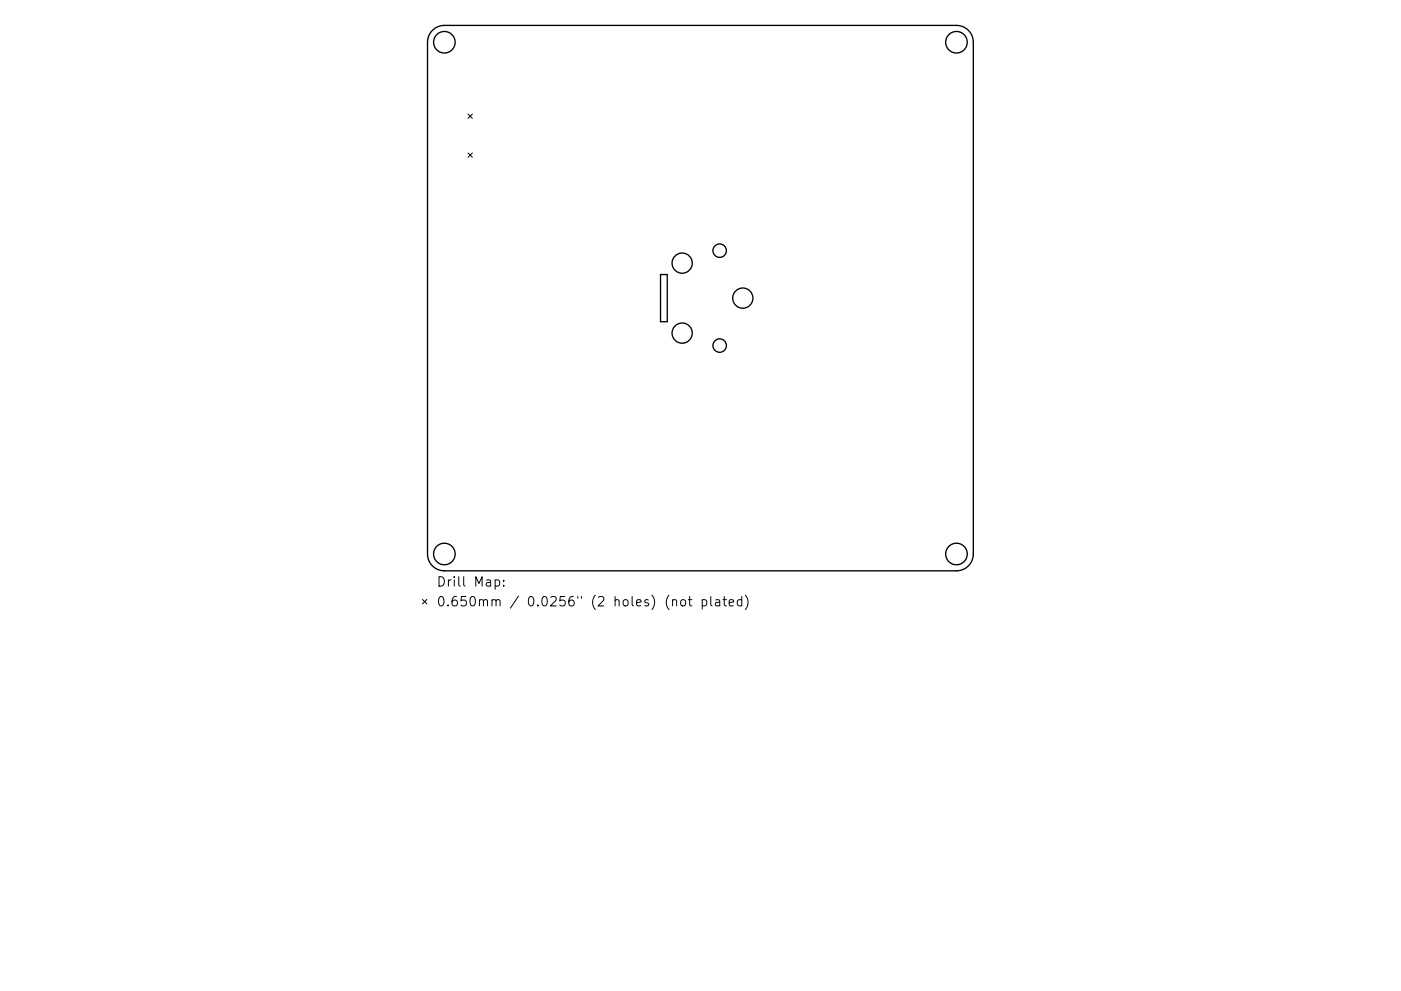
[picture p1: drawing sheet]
<svg xmlns="http://www.w3.org/2000/svg" width="297mm" height="210mm" viewBox="0 0 297 210" stroke-linecap="round" stroke-linejoin="round" font-family="sans-serif">
<defs><g id="words">
<g font-size="2.8">
<text x="92.5" y="124.5">Drill Map:</text>
<text x="92.5" y="128.7">0.650mm / 0.0256&quot; (2 holes) (not plated)</text>
</g>
</g></defs>
<g fill="none" stroke="#000" stroke-width=".29">
<path d="M91.7 6.4a3.6 3.6 0 0 1 2.5-1h108.6a3.6 3.6 0 0 1 3.6 3.6v108.5a3.6 3.6 0 0 1-3.6 3.6h-108.6a3.6 3.6 0 0 1-3.6-3.6v-108.5a3.6 3.6 0 0 1 1.1-2.6zM140 58.3h1.5v10h-1.5z"/>
<circle cx="94.2" cy="9" r="2.29"/>
<circle cx="202.8" cy="9" r="2.29"/>
<circle cx="144.6" cy="55.8" r="2.14"/>
<circle cx="152.6" cy="53.2" r="1.43"/>
<circle cx="144.6" cy="70.7" r="2.14"/>
<circle cx="152.6" cy="73.3" r="1.43"/>
<circle cx="157.5" cy="63.3" r="2.14"/>
<circle cx="94.2" cy="117.5" r="2.29"/>
<circle cx="202.8" cy="117.5" r="2.29"/>
</g>
<g fill="none" stroke="#000" stroke-width=".21">
<path d="M99.2 24.2l1 .9M99.2 32.4l1 1M100.2 24.2l-1 .9M100.2 32.4l-1 1M89.6 127.2l.9 .9M90.5 127.2l-.9 .9M105 123.1l.6-.1 .3 .4v.6l-.2 .3h-.7M106.8 124.2v.2M106.8 123.1v.2M142.6 127.4l.3-.2 .5 .1 .1 1.3M144.4 127.4l.3-.2a.54 .54 0 0 1 .7 .4v.6a.54 .54 0 0 1-.6 .4 .54 .54 0 0 1-.5-.4zM145.9 127.2h.8"/>
<path d="M146.2 126.6v1.7l.1 .2 .4 .1M148.9 127.3l.6-.1 .3 .4v.6l-.2 .3h-.7M148.9 127.2v2M150.7 126.6v1.7l.3 .3M151.7 127.3h.8l.1 1.3M152.6 127.7l-.7 .1a.39 .39 0 0 0-.3 .4 .39 .39 0 0 0 .3 .4l.7-.1M153.3 127.2h.7M153.6 126.6v1.7v.2l.4 .1M154.6 127.9l1-.2-.1-.4-.6-.1-.3 .3 .1 1h.8M157.3 127.3l-.6-.1-.4 .4v.6l.2 .3h.8M157.3 126.6v2M158 126.3a2.29 2.29 0 0 1 0 3"/>
</g>
<use href="#words"/>
</svg>
